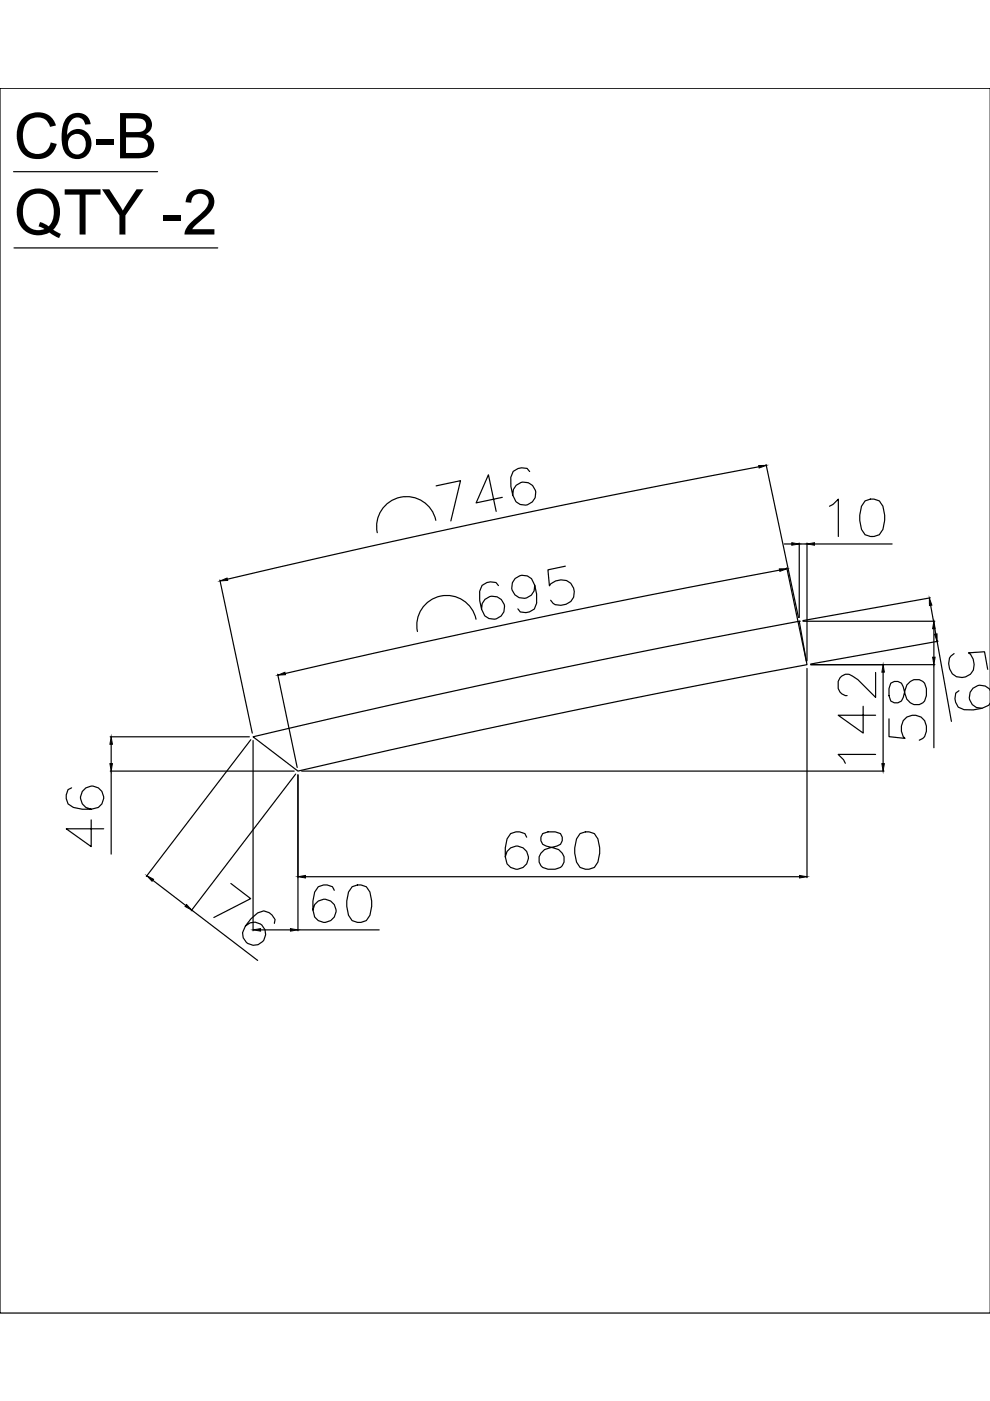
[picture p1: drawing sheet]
<svg xmlns="http://www.w3.org/2000/svg" width="210mm" height="297mm" viewBox="0 0 210 297" stroke-linecap="round" stroke-linejoin="round" font-family="sans-serif">
<defs><g id="words">
<g font-size="13.4">
<text x="2.9" y="33.6">C6-B</text>
<text x="3" y="49.7">QTY -2</text>
</g>
</g></defs>
<!-- layer: 0 -->
<g fill="none" stroke="#000" stroke-width=".25">
<path d="M210 18.7h-210v259.7h210M2.9 36.4h30.5M3 52.6h43.2M112.3 100l-.5-.7-1.2-.1-.8 .1-1 .6-.5 1.3v1.9l.4 1.9 .7 1.4a2.46 2.46 0 0 0 3.9-.6 2.46 2.46 0 0 0-1.7-3.6 2.46 2.46 0 0 0-2.9 2.8M160.9 99a2409.2 2409.2 0 0 0-112.7 23.8M162.4 98.5l6.9 32.4M92.4 110.3a6.3 6.3 0 0 0-7.5-4.9 6.3 6.3 0 0 0-4.9 7.5M92.5 103l5.1-1.1-2 8.6M106.5 105.4l-5.5 1.2 2.6-5.9 1.6 7.7M166.3 115.3h1.6M169.5 115.1v15.8M169.5 115.3h1.6"/>
<path d="M171.1 115.1v25M172.7 115.3h16.5M175.9 107.3l.7-.3 1.1-1.2v7.9M183.4 106.2l1.2-.4h.7l1.1 .4 .8 1.1 .4 1.9v1.1l-.4 1.9-.8 1.2-1.1 .3h-.7l-1.2-.3-.7-1.2-.4-1.9v-1.1l.4-1.9zM46.6 123l6.9 32.4M100.9 131.3a6.3 6.3 0 0 0-7.5-4.9 6.3 6.3 0 0 0-4.9 7.5M105.7 124.2l-.5-.7-1.2-.1-.8 .1-1 .6-.5 1.3v1.9l.4 1.9 .7 1.4a2.46 2.46 0 0 0 3.9-.6 2.46 2.46 0 0 0-1.7-3.6 2.46 2.46 0 0 0-2.9 2.8M113.4 124.1a2.46 2.46 0 0 1-2.9 2.7 2.46 2.46 0 0 1-1.7-3.5 2.46 2.46 0 0 1 3.9-.6l.7 1.4 .4 1.8v2l-.5 1.2-1.1 .6-.7 .2-1.2-.2-.5-.6M119.9 120l-3.7 .8 .3 3.4a3.1 3.1 0 0 1 4.5-.5 2.74 2.74 0 0 1 .6 3 2.74 2.74 0 0 1-2.7 1.6l-1.2-.1-.4-.3-.6-.6M165.3 120.9a2382.8 2382.8 0 0 0-104.8 21.9M166.8 120.4l4.1 19.8M169.5 131.7h.1"/>
<path d="M170.3 131.7h27.9M197.2 126.8l-27 4.8M197.3 128.3l1.1 6.1M198 133.3v6M198.7 136l3 16.9M198.9 136l-27 4.8M202.3 138.6l-.7 .5a2.93 2.93 0 0 0 2.4 4.5 2.67 2.67 0 0 0 2.3-3.8l-.5-1.1-.5-.3 3.4-.2 .7 3.7M23.4 156.2h29.5M23.6 157.8v4.1M53.2 156.8l-22.2 29M53.7 156.2a2360.3 2360.3 0 0 1 115.8-24.5l1.6 9.2a2404.8 2404.8 0 0 0-107.9 22.6zM53.7 157v40.3"/>
<path d="M58.9 143l4.1 19.7M171.1 141.7v44.4M171.9 140.9h26.3M183 149.8v5.6l-5.3-3.8h8M185.7 160h-8l1.2 1.1 .3 .7M185.7 142.6v5.3l-3.8-3.8-1.2-.8a1.88 1.88 0 0 0-3 1.2v1.5a1.99 1.99 0 0 0 1.9 1.5M187.2 142.5v19.4M188.5 152.4v3.8l3.4 .4a2.92 2.92 0 0 1 1.5-4.9 2.67 2.67 0 0 1 3 3.4l-.4 1.1-1.1 .7M188.9 144.9l-.4 1.1v1.5l.4 1.1a1.6 1.6 0 0 0 2.6-.7l.4-1.5a2.37 2.37 0 0 1 1.5-2.2 2.37 2.37 0 0 1 2.6 .7 3.7 3.7 0 0 1-.3 4.1 2.4 2.4 0 0 1-3.8-1.9l-.4-1.5a1.61 1.61 0 0 0-2.6-.7zM198 140.9v17.6M203.3 146.4l-.7 .5-.1 1.2 .1 .8 .6 1 1.2 .6h1.9l1.9-.3 1.4-.7 .4-.4M210 146.4a2.44 2.44 0 0 0-4.3 .3 2.44 2.44 0 0 0 2.5 3.5"/>
<path d="M15.2 167l-.8 .4-.4 1.1v.8l.4 1.1 1.2 .8 1.9 .4h1.8l1.5-.4a2.46 2.46 0 0 0 .3-4 2.46 2.46 0 0 0-3.9 1 2.46 2.46 0 0 0 2.1 3.4M19.3 173.8v5.7l-5.3-3.8h8M23.4 163.5h39M23.6 163.5v17.6M62.7 164.1l-22.2 29M63.2 164.3v33M64 163.5h123.4M111.7 177.5l-.4-.8-1.1-.3h-.8l-1.1 .3-.8 1.2-.4 1.9v1.8l.4 1.6a2.46 2.46 0 0 0 4 .2 2.46 2.46 0 0 0-1-3.8 2.46 2.46 0 0 0-3.4 2M115.1 176.7a1.6 1.6 0 0 0 .7 2.7l1.5 .4a2.37 2.37 0 0 1 2.2 1.5 2.37 2.37 0 0 1-.7 2.6 3.7 3.7 0 0 1-4.1-.4 2.41 2.41 0 0 1 1.9-3.7l1.5-.4a1.61 1.61 0 0 0 .7-2.7l-1.1-.3h-1.5zM123 176.7l1.1-.3h.8l1.1 .3 .8 1.2 .3 1.9v1.1l-.3 1.9-.8 1.1-1.1 .4h-.8l-1.1-.4-.8-1.1-.3-1.9v-1.1l.3-1.9zM32.4 186.6l7 5.4M40.7 193l13.9 10.6"/>
<path d="M48.9 187.3l4.2 3.2-7.8 4M55.2 197.2h6.4M58.2 195.8l.1-.8a2.58 2.58 0 0 0-3.7-1.4l-1.4 1.2-1.2 1.5-.6 1.5a2.46 2.46 0 0 0 3 2.6 2.46 2.46 0 0 0 1.6-3.7 2.46 2.46 0 0 0-4-.4M63.2 197.2h17.2M64.8 185.9h104.7M70.9 188.8l-.4-.8-1.1-.4h-.8l-1.1 .4-.8 1.1-.4 1.9v1.9l.4 1.5a2.46 2.46 0 0 0 4 .3 2.46 2.46 0 0 0-1-3.9 2.46 2.46 0 0 0-3.4 2.1M74.7 188l1.1-.4h.7l1.2 .4 .7 1.1 .4 1.9v1.2l-.4 1.9-.7 1.1-1.2 .4h-.7l-1.1-.4-.8-1.1-.4-1.9v-1.2l.4-1.9z"/>
</g>
<g fill="#000" stroke="#000" stroke-width=".21">
<path d="M160.9 98.7h1.6l-1.5 .5zM167.9 115.1l1.6 .2-1.6 .3zM171.1 115.3l1.6-.2v.5zM46.7 123.2l1.4-.6 .2 .5zM165.2 120.6h1.7l-1.6 .5zM197 126.8l.6 1.5-.5 .1zM198 131.7l.3 1.6h-.6zM197.7 139.3h.6l-.3 1.6zM198.2 134.5l.5-.1v1.6zM23.6 156.2l.2 1.6h-.5zM58.9 143.1l1.5-.6 .1 .6zM187.2 140.9l.3 1.6h-.5z"/>
<path d="M23.3 161.9h.5l-.2 1.6zM187 161.9h.5l-.3 1.6zM31.1 185.7l1.5 .7-.4 .4zM39.5 191.8l1.2 1.2-1.5-.8zM53.7 197.2l1.5-.3v.5zM61.6 196.9l1.6 .3-1.6 .2zM63.2 185.9l1.6-.3v.5zM169.5 185.6l1.6 .3-1.6 .2z"/>
</g>
<use href="#words"/>
</svg>
